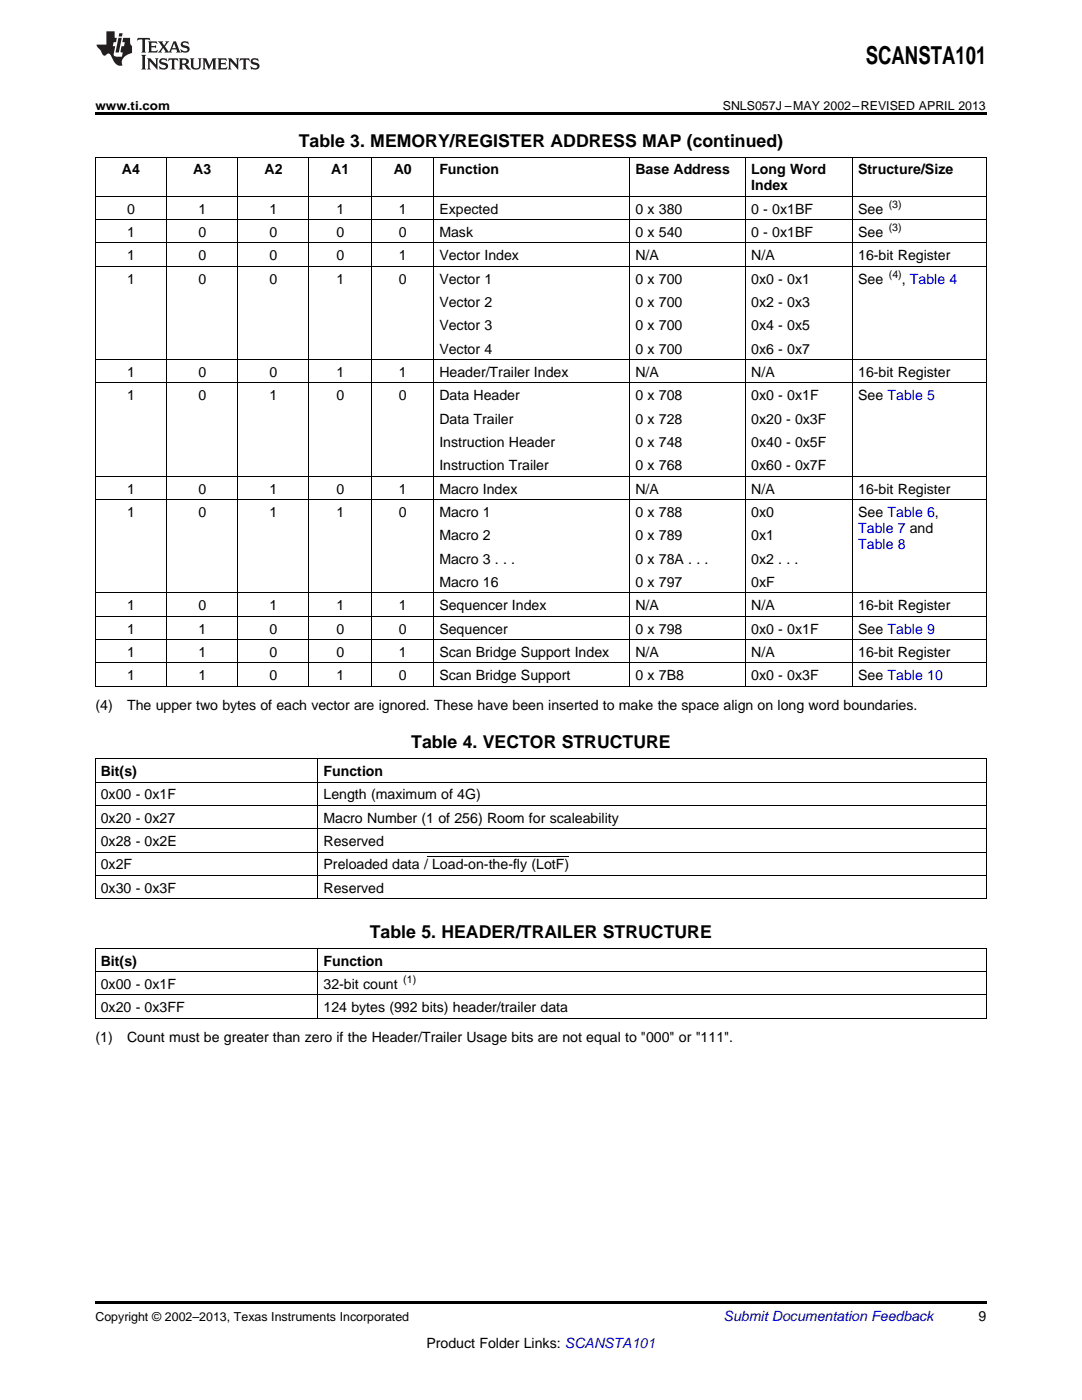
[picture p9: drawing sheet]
<svg xmlns="http://www.w3.org/2000/svg" width="216mm" height="279mm" viewBox="0 0 216 279" stroke-linecap="round" stroke-linejoin="round" font-family="sans-serif">
<defs><g id="words">
<text font-size="4.9" x="172.8" y="12.8">SCANSTA101</text>
<g font-size="3.5">
<text x="59.6" y="29.3">Table 3. MEMORY/REGISTER ADDRESS MAP (continued)</text>
<text x="82.1" y="149.4">Table 4. VECTOR STRUCTURE</text>
<text x="73.8" y="187.2">Table 5. HEADER/TRAILER STRUCTURE</text>
</g>
<g font-size="2.8">
<text x="24.3" y="34.8">A4</text>
<text x="38.6" y="34.8">A3</text>
<text x="52.8" y="34.8">A2</text>
<text x="66.1" y="34.8">A1</text>
<text x="78.6" y="34.8">A0</text>
<text x="87.7" y="34.8">Function</text>
<text x="126.8" y="34.8">Base Address</text>
<text x="149.9" y="34.8">Long Word</text>
<text x="171.2" y="34.8">Structure/Size</text>
<text x="149.9" y="38">Index</text>
<text x="25.4" y="42.6">0</text>
<text x="25.4" y="47.3">1</text>
<text x="39.6" y="42.6">1</text>
<text x="39.6" y="47.3">0</text>
<text x="53.8" y="42.6">1</text>
<text x="53.8" y="47.3">0</text>
<text x="67.1" y="42.6">1</text>
<text x="67.1" y="47.3">0</text>
<text x="79.6" y="42.6">1</text>
<text x="79.6" y="47.3">0</text>
<text x="87.7" y="42.6">Expected</text>
<text x="87.7" y="47.3">Mask</text>
<text x="126.8" y="42.6">0 x 380</text>
<text x="126.8" y="47.3">0 x 540</text>
<text x="149.9" y="42.6">0 - 0x1BF</text>
<text x="149.9" y="47.3">0 - 0x1BF</text>
<text x="171.2" y="42.6">See</text>
<text x="171.2" y="47.3">See</text>
<text x="25.4" y="51.9">1</text>
<text x="39.6" y="51.9">0</text>
<text x="53.8" y="51.9">0</text>
<text x="67.1" y="51.9">0</text>
<text x="79.6" y="51.9">1</text>
<text x="87.7" y="51.9">Vector Index</text>
<text x="126.8" y="51.9">N/A</text>
<text x="149.9" y="51.9">N/A</text>
<text x="171.2" y="51.9">16-bit Register</text>
<text x="25.4" y="56.6">1</text>
<text x="39.6" y="56.6">0</text>
<text x="53.8" y="56.6">0</text>
<text x="67.1" y="56.6">1</text>
<text x="79.6" y="56.6">0</text>
<text x="87.7" y="56.6">Vector 1</text>
<text x="126.8" y="56.6">0 x 700</text>
<text x="149.9" y="56.6">0x0 - 0x1</text>
<text x="171.2" y="56.6">See</text>
<text x="179.9" y="56.6">, Table 4</text>
<text x="87.7" y="61.2">Vector 2</text>
<text x="87.7" y="65.9">Vector 3</text>
<text x="126.8" y="61.2">0 x 700</text>
<text x="126.8" y="65.9">0 x 700</text>
<text x="149.9" y="61.2">0x2 - 0x3</text>
<text x="149.9" y="65.9">0x4 - 0x5</text>
<text x="87.7" y="70.6">Vector 4</text>
<text x="126.8" y="70.6">0 x 700</text>
<text x="149.9" y="70.6">0x6 - 0x7</text>
<text x="25.4" y="75.2">1</text>
<text x="39.6" y="75.2">0</text>
<text x="53.8" y="75.2">0</text>
<text x="67.1" y="75.2">1</text>
<text x="79.6" y="75.2">1</text>
<text x="87.7" y="75.2">Header/Trailer Index</text>
<text x="126.8" y="75.2">N/A</text>
<text x="149.9" y="75.2">N/A</text>
<text x="171.2" y="75.2">16-bit Register</text>
<text x="25.4" y="79.9">1</text>
<text x="39.6" y="79.9">0</text>
<text x="53.8" y="79.9">1</text>
<text x="67.1" y="79.9">0</text>
<text x="79.6" y="79.9">0</text>
<text x="87.7" y="79.9">Data Header</text>
<text x="126.8" y="79.9">0 x 708</text>
<text x="149.9" y="79.9">0x0 - 0x1F</text>
<text x="171.2" y="79.9">See Table 5</text>
<text x="87.7" y="84.5">Data Trailer</text>
<text x="87.7" y="89.2">Instruction Header</text>
<text x="126.8" y="84.5">0 x 728</text>
<text x="126.8" y="89.2">0 x 748</text>
<text x="149.9" y="84.5">0x20 - 0x3F</text>
<text x="149.9" y="89.2">0x40 - 0x5F</text>
<text x="87.7" y="93.8">Instruction Trailer</text>
<text x="126.8" y="93.8">0 x 768</text>
<text x="149.9" y="93.8">0x60 - 0x7F</text>
<text x="25.4" y="98.5">1</text>
<text x="39.6" y="98.5">0</text>
<text x="53.8" y="98.5">1</text>
<text x="67.1" y="98.5">0</text>
<text x="79.6" y="98.5">1</text>
<text x="87.7" y="98.5">Macro Index</text>
<text x="126.8" y="98.5">N/A</text>
<text x="149.9" y="98.5">N/A</text>
<text x="171.2" y="98.5">16-bit Register</text>
<text x="25.4" y="103.2">1</text>
<text x="39.6" y="103.2">0</text>
<text x="53.8" y="103.2">1</text>
<text x="67.1" y="103.2">1</text>
<text x="79.6" y="103.2">0</text>
<text x="87.7" y="103.2">Macro 1</text>
<text x="87.7" y="107.8">Macro 2</text>
<text x="126.8" y="103.2">0 x 788</text>
<text x="126.8" y="107.8">0 x 789</text>
<text x="149.9" y="103.2">0x0</text>
<text x="149.9" y="107.8">0x1</text>
<text x="171.2" y="103.2">See Table 6,</text>
<text x="87.7" y="112.5">Macro 3 . . .</text>
<text x="126.8" y="112.5">0 x 78A . . .</text>
<text x="149.9" y="112.5">0x2 . . .</text>
<text x="87.7" y="117.1">Macro 16</text>
<text x="126.8" y="117.1">0 x 797</text>
<text x="149.9" y="117.1">0xF</text>
<text x="25.4" y="121.8">1</text>
<text x="39.6" y="121.8">0</text>
<text x="53.8" y="121.8">1</text>
<text x="67.1" y="121.8">1</text>
<text x="79.6" y="121.8">1</text>
<text x="87.7" y="121.8">Sequencer Index</text>
<text x="126.8" y="121.8">N/A</text>
<text x="149.9" y="121.8">N/A</text>
<text x="171.2" y="121.8">16-bit Register</text>
<text x="25.4" y="126.4">1</text>
<text x="25.4" y="131.1">1</text>
<text x="39.6" y="126.4">1</text>
<text x="39.6" y="131.1">1</text>
<text x="53.8" y="126.4">0</text>
<text x="53.8" y="131.1">0</text>
<text x="67.1" y="126.4">0</text>
<text x="67.1" y="131.1">0</text>
<text x="79.6" y="126.4">0</text>
<text x="79.6" y="131.1">1</text>
<text x="87.7" y="126.4">Sequencer</text>
<text x="87.7" y="131.1">Scan Bridge Support Index</text>
<text x="126.8" y="126.4">0 x 798</text>
<text x="126.8" y="131.1">N/A</text>
<text x="149.9" y="126.4">0x0 - 0x1F</text>
<text x="149.9" y="131.1">N/A</text>
<text x="171.2" y="126.4">See Table 9</text>
<text x="171.2" y="131.1">16-bit Register</text>
<text x="25.4" y="135.7">1</text>
<text x="39.6" y="135.7">1</text>
<text x="53.8" y="135.7">0</text>
<text x="67.1" y="135.7">1</text>
<text x="79.6" y="135.7">0</text>
<text x="87.7" y="135.7">Scan Bridge Support</text>
<text x="126.8" y="135.7">0 x 7B8</text>
<text x="149.9" y="135.7">0x0 - 0x3F</text>
<text x="171.2" y="135.7">See Table 10</text>
<text x="19" y="141.6">(4)</text>
<text x="25.4" y="141.6">The upper two bytes of each vector are ignored. These have been inserted to make the space align on long word boundaries.</text>
<text x="20.1" y="154.9">Bit(s)</text>
<text x="64.6" y="154.9">Function</text>
<text x="20.1" y="159.5">0x00 - 0x1F</text>
<text x="64.6" y="159.5">Length (maximum of 4G)</text>
<text x="20.1" y="164.2">0x20 - 0x27</text>
<text x="64.6" y="164.2">Macro Number (1 of 256) Room for scaleability</text>
<text x="20.1" y="168.8">0x28 - 0x2E</text>
<text x="20.1" y="173.5">0x2F</text>
<text x="64.6" y="168.8">Reserved</text>
<text x="64.6" y="173.5">Preloaded data / Load-on-the-fly (LotF)</text>
<text x="20.1" y="178.2">0x30 - 0x3F</text>
<text x="64.6" y="178.2">Reserved</text>
<text x="20.1" y="192.7">Bit(s)</text>
<text x="20.1" y="197.3">0x00 - 0x1F</text>
<text x="64.6" y="192.7">Function</text>
<text x="64.6" y="197.3">32-bit count</text>
<text x="20.1" y="202">0x20 - 0x3FF</text>
<text x="64.6" y="202">124 bytes (992 bits) header/trailer data</text>
<text x="19" y="207.9">(1)</text>
<text x="25.4" y="207.9">Count must be greater than zero if the Header/Trailer Usage bits are not equal to &quot;000&quot; or &quot;111&quot;.</text>
<text x="195.3" y="263.6">9</text>
<text x="85.1" y="269">Product Folder Links: SCANSTA101</text>
</g>
<g font-size="2.8" fill="#00f">
<text x="171.2" y="106.3">Table 7 and</text>
<text x="171.2" y="109.5">Table 8</text>
</g>
<text font-size="2.8" fill="#0000c8" x="144.4" y="263.6">Submit Documentation Feedback</text>
<g font-size="2.5">
<text x="19" y="21.9">www.ti.com</text>
<text x="144.2" y="21.9">SNLS057J –MAY 2002–REVISED APRIL 2013</text>
<text x="19" y="263.6">Copyright © 2002–2013, Texas Instruments Incorporated</text>
</g>
<g font-size="2.1">
<text x="177.3" y="41.5">(3)</text>
<text x="177.3" y="46.1">(3)</text>
<text x="177.4" y="55.5">(4)</text>
<text x="80.5" y="196.2">(1)</text>
</g>
</g></defs>
<path d="M19 22.5h177.8v.5h-177.8zM19 259.7h177.8v.5h-177.8z" fill="#000"/>
<g fill="none" stroke="#000" stroke-width=".2">
<path d="M19 39.2h177.8M19 31.3h177.8M19.1 31.4v105.6M33.2 31.4v105.6M47.4 31.4v105.6M61.6 31.4v105.6M74.1 31.4v105.6M86.6 31.4v105.6M125.7 31.4v105.6M148.8 31.4v105.6M170.1 31.4v105.6M196.8 31.4v105.6"/>
<path d="M19 53.1h177.8M19 48.5h177.8M19 43.8h177.8M19 76.4h177.8M19 71.8h177.8M19 99.7h177.8M19 95.1h177.8M19 118.3h177.8M19 137h177.8M19 132.3h177.8M19 127.7h177.8M19 123h177.8"/>
<path d="M19 156.1h177.8M19 151.4h177.8M19.1 151.5v27.9M63.4 151.5v27.9M196.8 151.5v27.9M19 179.4h177.8M19 174.7h177.8M19 170.1h177.8M19 165.4h177.8M19 160.7h177.8M19 198.6h177.8M19 193.9h177.8"/>
<path d="M19 189.2h177.8M19.1 189.3v14M63.4 189.3v14M196.8 189.3v14M19 203.2h177.8"/>
</g>
<g fill="#231f20">
<path d="M27.5 7.6l-.1 .5 .4-.2h.6v.1v2.1l-.2 .4h1l-.3-.4v-2.1l.1-.1h.5l.5 .2-.2-.5zM29.5 8.3l.2 .3v1.5l-.2 .4h1.8l.2-.6a1.04 1.04 0 0 1-1.3 .2v-.7h.6l.3 .2v-.6l-.3 .2h-.6v-.6l.8-.1 .4 .3-.2-.5zM31.5 8.3l.9 1.1-.9 1.1h.8l-.2-.2 .5-.7 .4 .7-.2 .2h1.5l-.1-.2 .1-.4h.9l.1 .4-.2 .2h1l-.3-.3-.7-1.9h-.5l-.9 2-.8-1 .9-1h-.8l.1 .3-.3 .5-.4-.6 .2-.2zM34.7 8.6l.4 1h-.7zM36.3 8.4a.63 .63 0 0 0-.2 .7 .63 .63 0 0 0 .6 .4l.6 .2 .1 .2a.75 .75 0 0 1-.7 .4 .75 .75 0 0 1-.6-.5l.1 .7 .1-.1a1.11 1.11 0 0 0 1.5-.6 1.13 1.13 0 0 0-1.2-.8l-.1-.4a1.04 1.04 0 0 1 1.2 .2l-.2-.5-.1 .1-.5-.2zM28.2 10.9l.2 .4v2.2l-.2 .4h1l-.3-.4v-2.2l.3-.4zM29.3 11.6l.3 .4v1.5l-.3 .4h.8l-.2-.4v-1.3l1.5 1.7v-1.9l.2-.4h-.7l.2 .4v.9l-1.1-1.3zM32 11.8a.62 .62 0 0 0-.2 .7 .62 .62 0 0 0 .6 .4l.6 .1 .1 .3a.76 .76 0 0 1-.7 .3 .76 .76 0 0 1-.6-.4l.1 .7 .1-.1a1.11 1.11 0 0 0 1.5-.6 1.13 1.13 0 0 0-1.2-.8l-.1-.4a1.04 1.04 0 0 1 1.2 .2l-.2-.6-.1 .1-.5-.1zM33.7 11.6l-.2 .6a.61 .61 0 0 1 .8-.3v1.6l-.2 .4h.9l-.2-.4v-1.6a.63 .63 0 0 1 .8 .3l-.2-.6zM35.6 11.6l.3 .4v1.5l-.3 .4h1l-.2-.2v-.8l.5 .2a.76 .76 0 0 0 1.2 .7l-1-1a.58 .58 0 0 0 .6-.5 .58 .58 0 0 0-.5-.6zM36.4 11.9h.1a.45 .45 0 0 1 .5 .1 .45 .45 0 0 1 .1 .5l-.7 .2zM37.9 11.6l.2 .2a2.17 2.17 0 0 0 .3 1.9 .99 .99 0 0 0 1.6-.6v-1.1l.2-.4h-.7l.2 .2a1.92 1.92 0 0 1-.2 1.8 .6 .6 0 0 1-.9-.5v-1.1l.2-.4zM40.4 11.6l.2 .4v1.5l-.2 .4h.7l-.2-.4v-1.4l.8 1.8 .8-1.8v1.4l-.2 .4h.9l-.2-.4v-1.5l.2-.4h-.8l-.6 1.5-.6-1.5zM43.4 11.6l.2 .4v1.5l-.2 .4h1.8l.2-.6a1.04 1.04 0 0 1-1.3 .1v-.6h.5l.4 .2v-.6l-.4 .2h-.5v-.7h.8l.3 .3-.1-.6zM45.5 11.6l.2 .4v1.5l-.2 .4h.7l-.2-.4v-1.3l1.5 1.7v-1.9l.2-.4h-.7l.2 .4v.9l-1.1-1.3zM47.9 11.6l-.1 .6a.61 .61 0 0 1 .8-.3v1.6l-.3 .4h1l-.3-.4 .1-1.6a.63 .63 0 0 1 .7 .3l-.1-.6zM50.2 11.8a.62 .62 0 0 0-.2 .7 .62 .62 0 0 0 .6 .4l.6 .1 .2 .3a.76 .76 0 0 1-.8 .3 .76 .76 0 0 1-.6-.4l.1 .7 .2-.1a1.11 1.11 0 0 0 1.5-.6 1.13 1.13 0 0 0-1.3-.8l-.1-.4a1.04 1.04 0 0 1 1.2 .2l-.1-.6-.2 .1-.5-.1z"/>
<path d="M21.2 6.3v2.6h-1.9l.1 .4 .7 .9a.91 .91 0 0 0 1 .8 .56 .56 0 0 1 .5-.3 .56 .56 0 0 1 .5 .3l.4 .8a1.53 1.53 0 0 0 1.9 1.2 1.54 1.54 0 0 1 1-2.1l.9-.3v-1.4a1.52 1.52 0 0 1-.3-1.6h-1.4l-.2 .8h.5l-.2 .8h-.4l-.2 1v.2l.4 .1-.2 .8a1.93 1.93 0 0 1-1.6-.3l.3-1.8h-.5l.2-.8h.4l.2-.8h-.4v-1.3zM23.6 7.6l-.6 2.9h.7l.6-2.9zM23.8 6.6l-.1 .7h.6l.2-.7z"/>
</g>
<path d="M85.4 171h28.2" fill="none" stroke="#000" stroke-width=".2"/>
<use href="#words"/>
</svg>
